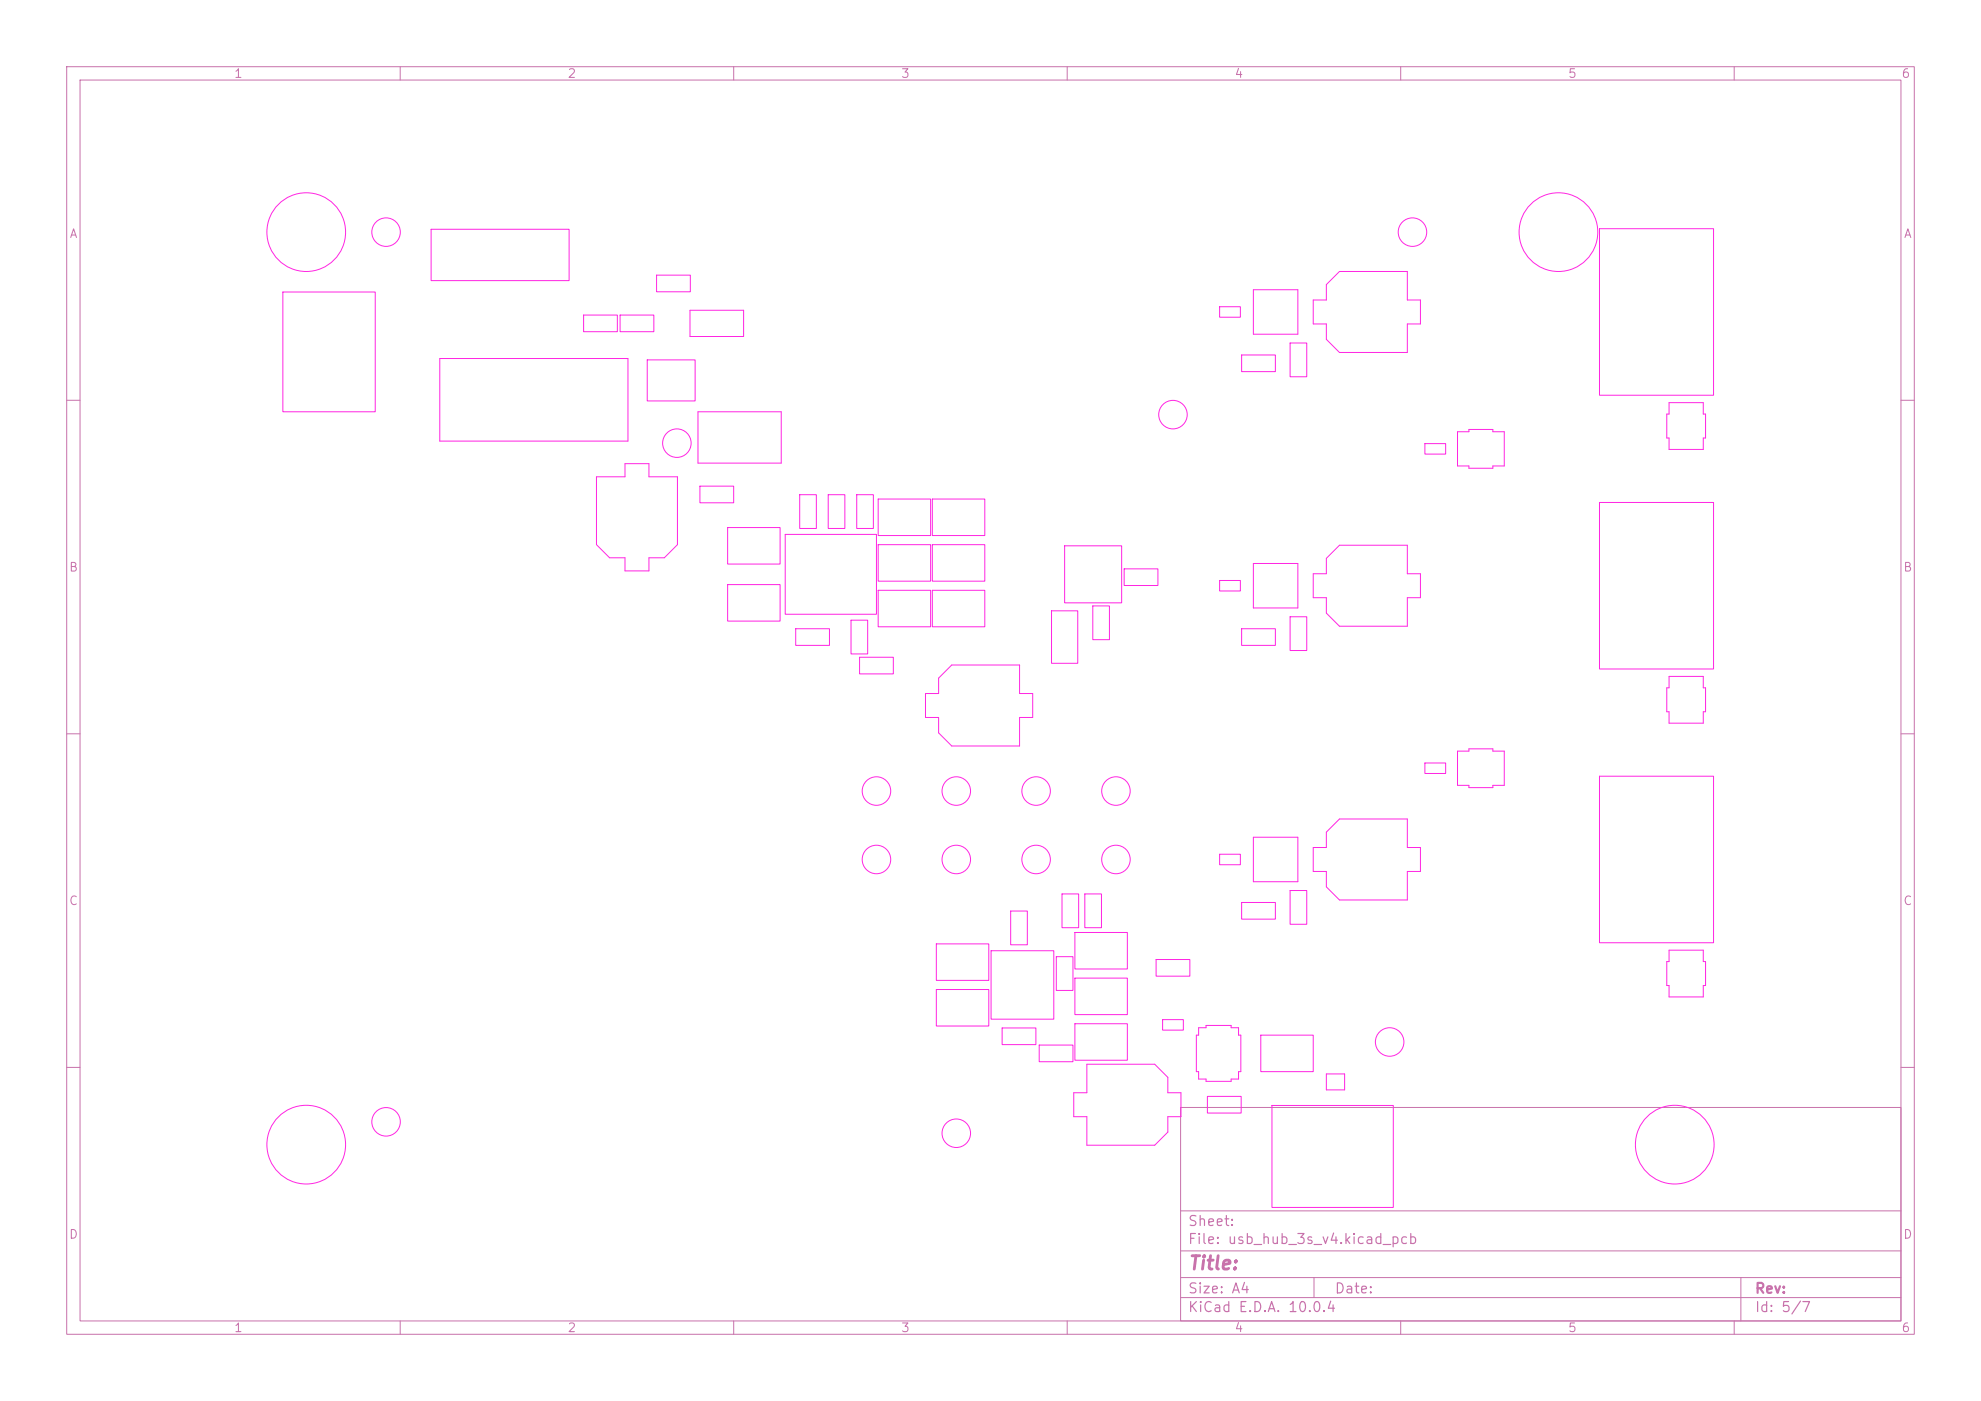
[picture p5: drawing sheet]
<svg xmlns="http://www.w3.org/2000/svg" width="297mm" height="210mm" viewBox="0 0 297 210" stroke-linecap="round" stroke-linejoin="round" font-family="sans-serif">
<defs><g id="words">
<text font-size="2" fill="#c872ab" x="178" y="190.8">Title:</text>
<g font-size="1.5" fill="#c872ab">
<text x="178" y="184.2">Sheet:</text>
<text x="178" y="186.9">File: usb_hub_3s_v4.kicad_pcb</text>
<text x="178" y="197.1">KiCad E.D.A. 10.0.4</text>
<text x="178" y="194.3">Size: A4</text>
<text x="200" y="194.3">Date:</text>
<text x="263" y="194.3">Rev:</text>
<text x="263" y="197.1">Id: 5/7</text>
</g>
<g font-size="1.3" fill="#c872ab">
<text x="35" y="12">1</text>
<text x="85" y="12">2</text>
<text x="135" y="12">3</text>
<text x="185" y="12">4</text>
<text x="235" y="12">5</text>
<text x="285" y="12">6</text>
<text x="10.3" y="36">A</text>
<text x="285.4" y="36">A</text>
<text x="10.3" y="86">B</text>
<text x="285.3" y="86">B</text>
<text x="10.3" y="136">C</text>
<text x="285.3" y="136">C</text>
<text x="10.3" y="186">D</text>
<text x="285.3" y="186">D</text>
<text x="35" y="200">1</text>
<text x="85" y="200">2</text>
<text x="135" y="200">3</text>
<text x="185" y="200">4</text>
<text x="235" y="200">5</text>
<text x="285" y="200">6</text>
</g>
</g></defs>
<g fill="none" stroke="#c872ab" stroke-width=".15">
<path d="M10 10h277v190h-277zM12 12h273v186h-273zM60 10v2M110 10v2M160 10v2M210 10v2M260 10v2M10 60h2M285 60h2M10 110h2M285 110h2M10 160h2"/>
<path d="M177 166h108v32h-108zM285 160h2M60 198v2M110 198v2M160 198v2M177 194.5h108M177 191.5h108M177 187.5h108M177 181.5h108M197 191.5v3M210 198v2M260 198v2"/>
<path d="M261 191.5v6.5"/>
</g>
<g fill="none" stroke="#ff26e2" stroke-width=".15">
<path d="M64.6 34.4h20.7v7.7h-20.7zM239.8 34.3h17.1v24.9h-17.1zM42.4 43.8h13.9v17.9h-13.9zM65.9 53.7h28.2v12.4h-28.2zM87.5 47.2h5.1v2.5h-5.1zM93 47.2h5v2.5h-5zM97 53.9h7.2v6.2h-7.2zM98.4 41.2h5.1v2.5h-5.1zM103.4 46.5h8.1v3.9h-8.1zM182.9 46h3.1v1.6h-3.1zM186.2 53.2h5v2.5h-5zM187.9 43.4h6.7v6.7h-6.7z"/>
<path d="M193.4 51.4h2.5v5.1h-2.5zM200.8 40.7h10.2v4.3h2v3.6h-2v4.2h-10.2l-1.9-1.9v-2.3h-2v-3.6h2v-2.3zM89.4 71.5h4.3v-2h3.6v2h4.3v10.1l-2 2h-2.3v2h-3.6v-2h-2.3l-2-2zM104.6 61.7h12.5v7.7h-12.5zM104.9 72.9h5.1v2.5h-5.1zM109.1 79.1h7.9v5.5h-7.9zM119.9 74.2h2.5v5h-2.5zM124.2 74.2h2.5v5h-2.5zM128.4 74.2h2.5v5h-2.5zM131.7 74.8h7.8v5.5h-7.8zM139.8 74.8h7.8v5.5h-7.8zM213.6 66.5h3.1v1.6h-3.1z"/>
<path d="M218.5 64.7h1.7v-.3h3.6v.3h1.7v5.1h-1.7v.4h-3.6v-.4h-1.7zM239.8 75.3h17.1v25h-17.1zM250.2 60.4h5.2v1.7h.3v3.6h-.3v1.7h-5.2v-1.7h-.3v-3.6h.3zM109.1 87.6h7.9v5.5h-7.9zM117.7 80.1h13.7v12h-13.7zM119.3 94.2h5.1v2.5h-5.1zM127.6 93h2.5v5h-2.5zM128.9 98.5h5v2.5h-5zM131.7 81.6h7.8v5.5h-7.8zM131.7 88.5h7.8v5.5h-7.8zM139.8 88.5h7.8v5.5h-7.8zM139.8 81.6h7.8v5.5h-7.8z"/>
<path d="M157.6 91.6h4v7.8h-4zM159.6 81.8h8.6v8.6h-8.6zM163.8 90.8h2.5v5.1h-2.5zM168.5 85.3h5.1v2.5h-5.1zM182.9 87h3.1v1.6h-3.1zM186.2 94.2h5v2.5h-5zM187.9 84.5h6.7v6.6h-6.7zM193.4 92.5h2.5v5h-2.5zM200.8 81.7h10.2v4.3h2v3.6h-2v4.3h-10.2l-1.9-2v-2.3h-2v-3.6h2v-2.3zM140.7 101.6l2-1.9h10.2v4.3h1.9v3.5h-1.9v4.3h-10.2l-2-1.9v-2.4h-1.9v-3.5h1.9zM213.6 114.4h3.1v1.5h-3.1zM218.5 112.6h1.7v-.3h3.6v.3h1.7v5.1h-1.7v.4h-3.6v-.4h-1.7z"/>
<path d="M239.8 116.4h17.1v24.9h-17.1zM250.2 101.4h5.2v1.7h.3v3.6h-.3v1.7h-5.2v-1.7h-.3v-3.6h.3zM151.5 136.6h2.5v5h-2.5zM159.2 134h2.5v5.1h-2.5zM161.2 139.8h7.8v5.4h-7.8zM162.6 134h2.5v5.1h-2.5zM182.9 128h3.1v1.6h-3.1zM186.2 135.3h5v2.5h-5zM187.9 125.5h6.7v6.7h-6.7zM193.4 133.5h2.5v5h-2.5zM200.8 122.8h10.2v4.2h2v3.6h-2v4.3h-10.2l-1.9-2v-2.3h-2v-3.6h2v-2.3zM140.4 148.3h7.8v5.5h-7.8z"/>
<path d="M140.4 141.5h7.8v5.5h-7.8zM148.6 142.5h9.4v10.3h-9.4zM150.2 154.1h5.1v2.5h-5.1zM155.8 156.7h5.1v2.5h-5.1zM158.4 143.4h2.5v5.1h-2.5zM161.2 153.5h7.8v5.4h-7.8zM161.2 146.6h7.8v5.5h-7.8zM162.9 159.5h10.2l2 2v2.3h2v3.6h-2v2.3l-2 2h-10.2v-4.3h-1.9v-3.6h1.9zM173.3 143.8h5.1v2.5h-5.1zM174.3 152.8h3.1v1.6h-3.1zM179.7 154.1h1.1v-.4h3.8v.4h1.1v1.1h.3v5.4h-.3v1.1h-1.1v.4h-3.8v-.4h-1.1v-1.1h-.3v-5.4h.3zM189 155.2h7.9v5.4h-7.9z"/>
<path d="M250.2 142.4h5.2v1.7h.3v3.6h-.3v1.7h-5.2v-1.7h-.3v-3.6h.3zM181 164.3h5.1v2.5h-5.1zM190.7 165.7h18.2v15.3h-18.2zM198.9 161h2.7v2.4h-2.7z"/>
<circle cx="45.9" cy="34.8" r="5.9"/>
<circle cx="57.9" cy="34.8" r="2.14"/>
<circle cx="211.8" cy="34.8" r="2.14"/>
<circle cx="233.6" cy="34.8" r="5.9"/>
<circle cx="101.5" cy="66.4" r="2.14"/>
<circle cx="175.9" cy="62.2" r="2.14"/>
<circle cx="131.4" cy="118.6" r="2.14"/>
<circle cx="143.4" cy="118.6" r="2.14"/>
<circle cx="155.3" cy="118.6" r="2.14"/>
<circle cx="167.3" cy="118.6" r="2.14"/>
<circle cx="131.4" cy="128.8" r="2.14"/>
<circle cx="143.4" cy="128.8" r="2.14"/>
<circle cx="155.3" cy="128.8" r="2.14"/>
<circle cx="167.3" cy="128.8" r="2.14"/>
<circle cx="208.3" cy="156.2" r="2.14"/>
<circle cx="45.9" cy="171.6" r="5.9"/>
<circle cx="57.9" cy="168.2" r="2.14"/>
<circle cx="143.4" cy="169.9" r="2.14"/>
<circle cx="251.1" cy="171.6" r="5.9"/>
</g>
<use href="#words"/>
</svg>
